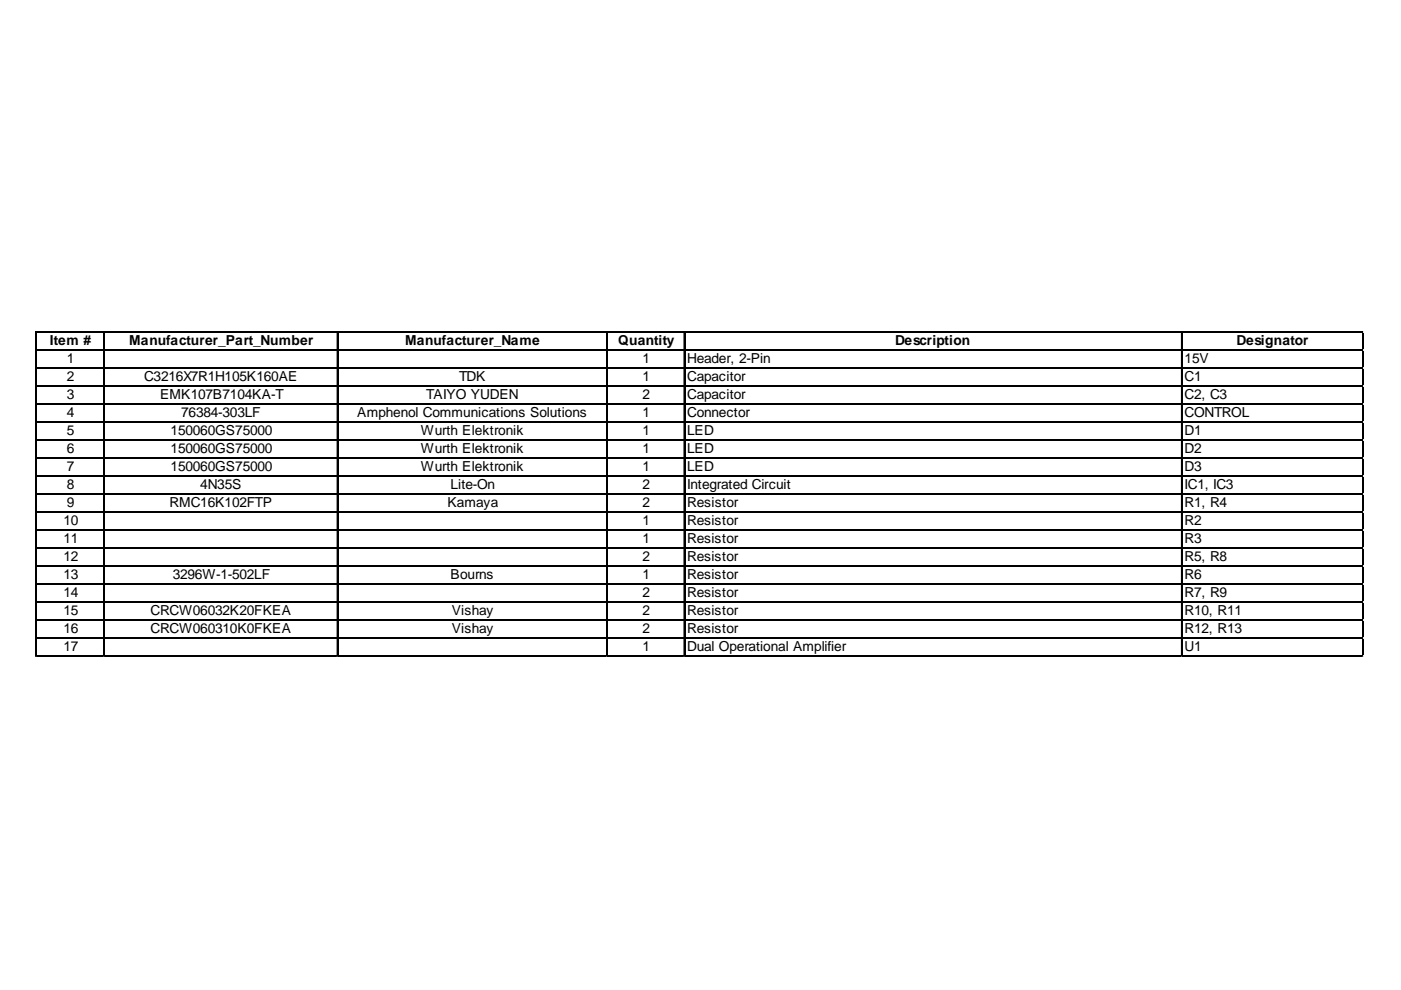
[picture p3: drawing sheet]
<svg xmlns="http://www.w3.org/2000/svg" width="297mm" height="210mm" viewBox="0 0 297 210" stroke-linecap="round" stroke-linejoin="round" font-family="sans-serif">
<defs><g id="words">
<g font-size="2.9">
<text x="10.5" y="73.2">Item #</text>
<text x="14.1" y="77">1</text>
<text x="27.4" y="73.2">Manufacturer_Part_Number</text>
<text x="85.9" y="73.2">Manufacturer_Name</text>
<text x="131.1" y="73.2">Quantity</text>
<text x="136.2" y="77">1</text>
<text x="145.7" y="77">Header, 2-Pin</text>
<text x="189.8" y="73.2">Description</text>
<text x="251.2" y="77">15V</text>
<text x="262.2" y="73.2">Designator</text>
<text x="14.1" y="80.8">2</text>
<text x="30.6" y="80.8">C3216X7R1H105K160AE</text>
<text x="97.3" y="80.8">TDK</text>
<text x="136.2" y="80.8">1</text>
<text x="145.7" y="80.8">Capacitor</text>
<text x="251.2" y="80.8">C1</text>
<text x="14.1" y="84.7">3</text>
<text x="14.1" y="88.5">4</text>
<text x="33.9" y="84.7">EMK107B7104KA-T</text>
<text x="38.4" y="88.5">76384-303LF</text>
<text x="75.8" y="88.5">Amphenol Communications Solutions</text>
<text x="90.4" y="84.7">TAIYO YUDEN</text>
<text x="136.2" y="84.7">2</text>
<text x="136.2" y="88.5">1</text>
<text x="145.7" y="84.7">Capacitor</text>
<text x="145.7" y="88.5">Connector</text>
<text x="251.2" y="84.7">C2, C3</text>
<text x="251.2" y="88.5">CONTROL</text>
<text x="14.1" y="92.3">5</text>
<text x="36.2" y="92.3">150060GS75000</text>
<text x="89.2" y="92.3">Wurth Elektronik</text>
<text x="136.2" y="92.3">1</text>
<text x="145.7" y="92.3">LED</text>
<text x="251.2" y="92.3">D1</text>
<text x="14.1" y="96.1">6</text>
<text x="14.1" y="99.9">7</text>
<text x="36.2" y="96.1">150060GS75000</text>
<text x="36.2" y="99.9">150060GS75000</text>
<text x="89.2" y="96.1">Wurth Elektronik</text>
<text x="89.2" y="99.9">Wurth Elektronik</text>
<text x="136.2" y="96.1">1</text>
<text x="136.2" y="99.9">1</text>
<text x="145.7" y="96.1">LED</text>
<text x="145.7" y="99.9">LED</text>
<text x="251.2" y="96.1">D2</text>
<text x="251.2" y="99.9">D3</text>
<text x="14.1" y="103.8">8</text>
<text x="14.1" y="107.6">9</text>
<text x="35.9" y="107.6">RMC16K102FTP</text>
<text x="42.5" y="103.8">4N35S</text>
<text x="94.9" y="107.6">Kamaya</text>
<text x="95.5" y="103.8">Lite-On</text>
<text x="136.2" y="103.8">2</text>
<text x="136.2" y="107.6">2</text>
<text x="145.7" y="103.8">Integrated Circuit</text>
<text x="145.7" y="107.6">Resistor</text>
<text x="251.2" y="103.8">IC1, IC3</text>
<text x="251.2" y="107.6">R1, R4</text>
<text x="13.5" y="111.4">10</text>
<text x="136.2" y="111.4">1</text>
<text x="145.7" y="111.4">Resistor</text>
<text x="251.2" y="111.4">R2</text>
<text x="13.5" y="115.2">11</text>
<text x="13.5" y="119">12</text>
<text x="136.2" y="115.2">1</text>
<text x="136.2" y="119">2</text>
<text x="145.7" y="115.2">Resistor</text>
<text x="145.7" y="119">Resistor</text>
<text x="251.2" y="115.2">R3</text>
<text x="251.2" y="119">R5, R8</text>
<text x="13.5" y="122.9">13</text>
<text x="36.6" y="122.9">3296W-1-502LF</text>
<text x="95.5" y="122.9">Bourns</text>
<text x="136.2" y="122.9">1</text>
<text x="145.7" y="122.9">Resistor</text>
<text x="251.2" y="122.9">R6</text>
<text x="13.5" y="126.7">14</text>
<text x="13.5" y="130.5">15</text>
<text x="31.9" y="130.5">CRCW06032K20FKEA</text>
<text x="95.8" y="130.5">Vishay</text>
<text x="136.2" y="126.7">2</text>
<text x="136.2" y="130.5">2</text>
<text x="145.7" y="126.7">Resistor</text>
<text x="145.7" y="130.5">Resistor</text>
<text x="251.2" y="126.7">R7, R9</text>
<text x="251.2" y="130.5">R10, R11</text>
<text x="13.5" y="134.3">16</text>
<text x="31.9" y="134.3">CRCW060310K0FKEA</text>
<text x="95.8" y="134.3">Vishay</text>
<text x="136.2" y="134.3">2</text>
<text x="145.7" y="134.3">Resistor</text>
<text x="251.2" y="134.3">R12, R13</text>
<text x="13.5" y="138.1">17</text>
<text x="136.2" y="138.1">1</text>
<text x="145.7" y="138.1">Dual Operational Amplifier</text>
<text x="251.2" y="138.1">U1</text>
</g>
</g></defs>
<g fill="none" stroke="#000" stroke-width=".22">
<path d="M7.6 70.3v69M7.7 70.3v69M7.8 70.3h281.3M7.8 70.4h281.3M7.8 74.2h281.3M7.8 74.3h281.3M7.8 78h14.2M7.8 78.1h14.2M22 70.6v68.7M22.1 70.6v68.7M22.2 78h49.3M22.2 78.1h49.3"/>
<path d="M71.5 70.6v68.7M71.6 70.6v68.7M71.7 78h56.9M71.7 78.1h56.9M128.6 70.6v68.7M128.7 70.6v68.7M128.8 78h16.2M128.8 78.1h16.2M145 70.6v68.7M145.1 70.6v68.7M145.2 78h105.3M145.2 78.1h105.3"/>
<path d="M250.5 70.6v68.7M250.6 70.6v68.7M250.7 78h38.2M250.7 78.1h38.2M288.9 70.6v68.7M7.8 81.8h14.2M7.8 81.9h14.2M7.8 85.6h14.2M7.8 85.7h14.2M7.8 89.4h14.2M7.8 89.5h14.2M7.8 93.3h14.2"/>
<path d="M7.8 93.4h14.2M7.8 97.1h14.2M7.8 97.2h14.2M22.2 81.8h49.3M22.2 81.9h49.3M22.2 85.6h49.3M22.2 85.7h49.3M22.2 89.4h49.3M22.2 89.5h49.3M22.2 93.3h49.3M22.2 93.4h49.3M22.2 97.1h49.3"/>
<path d="M22.2 97.2h49.3M71.7 81.8h56.9M71.7 81.9h56.9M71.7 85.6h56.9M71.7 85.7h56.9M71.7 89.4h56.9M71.7 89.5h56.9M71.7 93.3h56.9M71.7 93.4h56.9M71.7 97.1h56.9M71.7 97.2h56.9M128.8 81.8h16.2"/>
<path d="M128.8 81.9h16.2M128.8 85.6h16.2M128.8 85.7h16.2M128.8 89.4h16.2M128.8 89.5h16.2M128.8 93.3h16.2M128.8 93.4h16.2M128.8 97.1h16.2M128.8 97.2h16.2M145.2 81.8h105.3M145.2 81.9h105.3M145.2 85.6h105.3"/>
<path d="M145.2 85.7h105.3M145.2 89.4h105.3M145.2 89.5h105.3M145.2 93.3h105.3M145.2 93.4h105.3M145.2 97.1h105.3M145.2 97.2h105.3M250.7 81.8h38.2M250.7 81.9h38.2M250.7 85.6h38.2M250.7 85.7h38.2M250.7 89.4h38.2"/>
<path d="M250.7 89.5h38.2M250.7 93.3h38.2M250.7 93.4h38.2M250.7 97.1h38.2M250.7 97.2h38.2M7.8 100.9h14.2M7.8 101h14.2M7.8 104.7h14.2M7.8 104.8h14.2M7.8 108.5h14.2M7.8 108.6h14.2M7.8 112.3h14.2"/>
<path d="M7.8 112.5h14.2M7.8 116.2h14.2M7.8 116.3h14.2M7.8 120h14.2M22.2 100.9h49.3M22.2 101h49.3M22.2 104.7h49.3M22.2 104.8h49.3M22.2 108.5h49.3M22.2 108.6h49.3M22.2 112.3h49.3M22.2 112.5h49.3"/>
<path d="M22.2 116.2h49.3M22.2 116.3h49.3M22.2 120h49.3M71.7 100.9h56.9M71.7 101h56.9M71.7 104.7h56.9M71.7 104.8h56.9M71.7 108.5h56.9M71.7 108.6h56.9M71.7 112.3h56.9M71.7 112.5h56.9M71.7 116.2h56.9"/>
<path d="M71.7 116.3h56.9M71.7 120h56.9M128.8 100.9h16.2M128.8 101h16.2M128.8 104.7h16.2M128.8 104.8h16.2M128.8 108.5h16.2M128.8 108.6h16.2M128.8 112.3h16.2M128.8 112.5h16.2M128.8 116.2h16.2M128.8 116.3h16.2"/>
<path d="M128.8 120h16.2M145.2 100.9h105.3M145.2 101h105.3M145.2 104.7h105.3M145.2 104.8h105.3M145.2 108.5h105.3M145.2 108.6h105.3M145.2 112.3h105.3M145.2 112.5h105.3M145.2 116.2h105.3M145.2 116.3h105.3M145.2 120h105.3"/>
<path d="M250.7 100.9h38.2M250.7 101h38.2M250.7 104.7h38.2M250.7 104.8h38.2M250.7 108.5h38.2M250.7 108.6h38.2M250.7 112.3h38.2M250.7 112.5h38.2M250.7 116.2h38.2M250.7 116.3h38.2M250.7 120h38.2M7.8 120.1h14.2"/>
<path d="M7.8 123.8h14.2M7.8 123.9h14.2M7.8 127.6h14.2M7.8 127.7h14.2M7.8 131.4h14.2M7.8 131.6h14.2M7.8 135.3h14.2M7.8 135.4h14.2M7.8 139.1h14.2M22.2 120.1h49.3M22.2 123.8h49.3M22.2 123.9h49.3"/>
<path d="M22.2 127.6h49.3M22.2 127.7h49.3M22.2 131.4h49.3M22.2 131.6h49.3M22.2 135.3h49.3M22.2 135.4h49.3M22.2 139.1h49.3M71.7 120.1h56.9M71.7 123.8h56.9M71.7 123.9h56.9M71.7 127.6h56.9M71.7 127.7h56.9"/>
<path d="M71.7 131.4h56.9M71.7 131.6h56.9M71.7 135.3h56.9M71.7 135.4h56.9M71.7 139.1h56.9M128.8 120.1h16.2M128.8 123.8h16.2M128.8 123.9h16.2M128.8 127.6h16.2M128.8 127.7h16.2M128.8 131.4h16.2M128.8 131.6h16.2"/>
<path d="M128.8 135.3h16.2M128.8 135.4h16.2M128.8 139.1h16.2M145.2 120.1h105.3M145.2 123.8h105.3M145.2 123.9h105.3M145.2 127.6h105.3M145.2 127.7h105.3M145.2 131.4h105.3M145.2 131.6h105.3M145.2 135.3h105.3M145.2 135.4h105.3"/>
<path d="M145.2 139.1h105.3M250.7 120.1h38.2M250.7 123.8h38.2M250.7 123.9h38.2M250.7 127.6h38.2M250.7 127.7h38.2M250.7 131.4h38.2M250.7 131.6h38.2M250.7 135.3h38.2M250.7 135.4h38.2M250.7 139.1h38.2"/>
</g>
<path d="M289 70.6v68.7M7.8 139.2h14.2M22.2 139.2h49.3M71.7 139.2h56.9M128.8 139.2h16.2M145.2 139.2h105.3M250.7 139.2h38.2" fill="none" stroke="#000" stroke-width=".21"/>
<use href="#words"/>
</svg>
